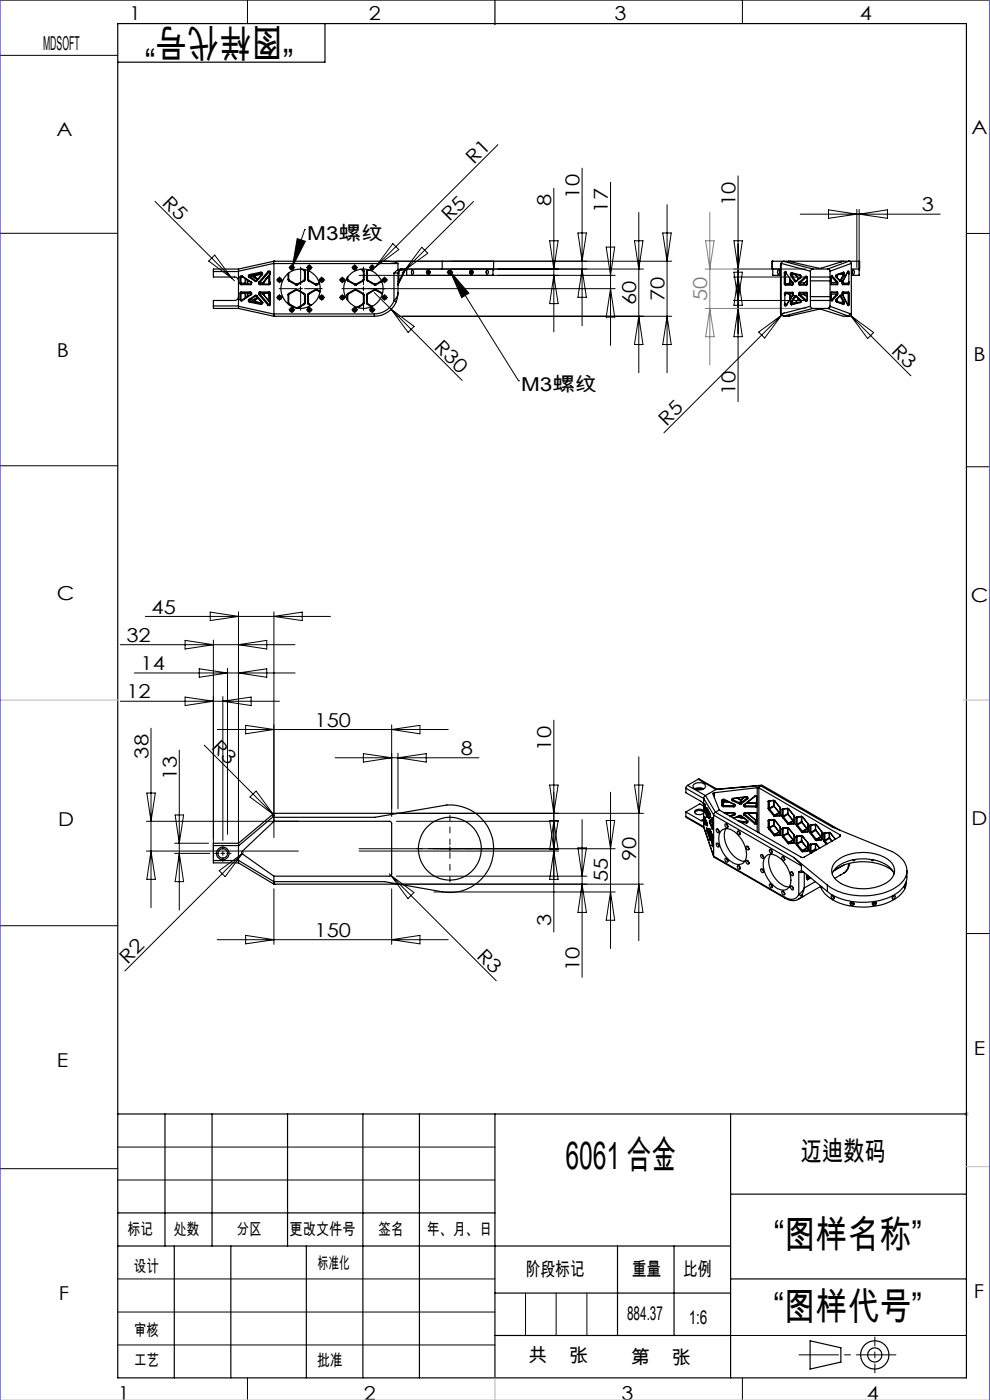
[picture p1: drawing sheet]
<svg xmlns="http://www.w3.org/2000/svg" width="210mm" height="297mm" viewBox="0 0 210 297" stroke-linecap="round" stroke-linejoin="round" font-family="sans-serif">
<defs><g id="words">
<g font-size="8.1">
<text x="62.2" y="6.1" transform="rotate(-180 62.2 6.1)">“图样代号”</text>
<text x="119.9" y="247.9">6061 合金</text>
<text x="164.2" y="264.7">“图样名称”</text>
<text x="164.1" y="279.9">“图样代号”</text>
</g>
<text font-size="5.8" x="169.9" y="246.3">迈迪数码</text>
<g font-size="4.1">
<text x="27.5" y="4.3">1</text>
<text x="78.3" y="4.3">2</text>
<text x="130.3" y="4.3">3</text>
<text x="182.4" y="4.3">4</text>
<text x="9.1" y="10.5">MDSOFT</text>
<text x="12" y="28.8">A</text>
<text x="206.1" y="28.4">A</text>
<text x="100.5" y="35" transform="rotate(-45 100.5 35)">R1</text>
<text x="34.2" y="43.2" transform="rotate(45 34.2 43.2)">R5</text>
<text x="95.3" y="47.1" transform="rotate(-45 95.3 47.1)">R5</text>
<text x="116.9" y="43.8" transform="rotate(-90 116.9 43.8)">8</text>
<text x="122.9" y="42.1" transform="rotate(-90 122.9 42.1)">10</text>
<text x="128.9" y="45.1" transform="rotate(-90 128.9 45.1)">17</text>
<text x="156" y="43.8" transform="rotate(-90 156 43.8)">10</text>
<text x="195.6" y="44.8">3</text>
<text x="65.2" y="50.9">M3螺纹</text>
<text x="134.9" y="64.7" transform="rotate(-90 134.9 64.7)">60</text>
<text x="140.9" y="63.8" transform="rotate(-90 140.9 63.8)">70</text>
<text x="12.1" y="75.8">B</text>
<text x="91.9" y="73.7" transform="rotate(45 91.9 73.7)">R30</text>
<text x="188.9" y="74.6" transform="rotate(45 188.9 74.6)">R3</text>
<text x="206.5" y="76.5">B</text>
<text x="110.5" y="82.9">M3螺纹</text>
<text x="156" y="83.9" transform="rotate(-90 156 83.9)">10</text>
<text x="141.4" y="90.5" transform="rotate(-45 141.4 90.5)">R5</text>
<text x="12" y="127.4">C</text>
<text x="32.1" y="130.2">45</text>
<text x="205.9" y="127.7">C</text>
<text x="26.8" y="136.2">32</text>
<text x="29.8" y="142.2">14</text>
<text x="26.8" y="148.2">12</text>
<text x="66.7" y="154.2">150</text>
<text x="31.5" y="160.9" transform="rotate(-90 31.5 160.9)">38</text>
<text x="44.6" y="158.6" transform="rotate(45 44.6 158.6)">R3</text>
<text x="97.7" y="160.2">8</text>
<text x="116.9" y="159.2" transform="rotate(-90 116.9 159.2)">10</text>
<text x="37.5" y="165.6" transform="rotate(-90 37.5 165.6)">13</text>
<text x="12.3" y="175.3">D</text>
<text x="206.1" y="175.1">D</text>
<text x="134.9" y="182.6" transform="rotate(-90 134.9 182.6)">90</text>
<text x="128.9" y="187.2" transform="rotate(-90 128.9 187.2)">55</text>
<text x="116.9" y="196.4" transform="rotate(-90 116.9 196.4)">3</text>
<text x="66.7" y="198.8">150</text>
<text x="100.9" y="202.9" transform="rotate(45 100.9 202.9)">R3</text>
<text x="27" y="204.6" transform="rotate(-45 27 204.6)">R2</text>
<text x="122.9" y="206" transform="rotate(-90 122.9 206)">10</text>
<text x="12" y="226.5">E</text>
<text x="206.6" y="223.9">E</text>
<text x="12.5" y="275.7">F</text>
<text x="111.5" y="270.7">阶段标记</text>
<text x="134" y="270.7">重量</text>
<text x="144.9" y="270.7">比例</text>
<text x="206.6" y="275.3">F</text>
<text x="133" y="279.9">884.37</text>
<text x="146.1" y="280.8">1:6</text>
<text x="112.1" y="288.9">共</text>
<text x="120.7" y="288.9">张</text>
<text x="133.8" y="289.3">第</text>
<text x="142.5" y="289.3">张</text>
<text x="25.1" y="297">1</text>
<text x="77.2" y="297">2</text>
<text x="131.9" y="297">3</text>
<text x="183.8" y="297">4</text>
</g>
<text font-size="4.1" fill="#808080" x="150" y="63.8" transform="rotate(-90 150 63.8)">50</text>
<g font-size="3.5">
<text x="27.1" y="262">标记</text>
<text x="36.9" y="262">处数</text>
<text x="50.2" y="262">分区</text>
<text x="61.4" y="262">更改文件号</text>
<text x="80.3" y="262">签名</text>
<text x="90.5" y="262">年、月、日</text>
<text x="28.4" y="269.8">设计</text>
<text x="67.4" y="269.2">标准化</text>
<text x="28.5" y="283.4">审核</text>
<text x="28.5" y="289.7">工艺</text>
<text x="67.3" y="289.7">批准</text>
</g>
</g></defs>
<g fill="none" stroke="#000" stroke-width=".21">
<path d="M0 0h210M0 11.7h25M52.5 0v5M157.5 0v5M105.6 30.7l-26 26M117.5 39.9v30.5M123.5 35.7v33.4M129.5 38.7v34.6M156.6 37.3v47.9M0 49.5h25M32.9 42.7l16.8 16.9M45.5 54.1l3.7 4.9-4.9-3.6z"/>
<path d="M58.8 59.4h.9M59.3 59v.8M61.5 56.8h.8M61.9 56.4v.8M63 50.6l1.8 .6-2.8 5.4zM64.6 48.7h.1M64.6 48.7l-2.6 7.9M65.2 56.8h.8M65.6 56.4v.8M67.8 59.4h.9M68.2 59v.8M72.2 59.4h.8"/>
<path d="M72.6 59v.8M74.8 56.8h.8M75.2 56.4v.8M76.2 58.4h54.3M78.5 56.8h.9M79 56.4v.8M81.1 59.4h.9M81.6 59v.8M83.3 51.7l1.3 1.2-4.9 3.7zM84.1 55.4h58.4M85.4 57.1h51.1M85.8 57.3l-.5 .6"/>
<path d="M89.5 52.5l1.2 1.2-4.9 3.6zM95 57.7h.8M95.4 57.3v.9M95.5 57.6l14.5 23.2M95.5 57.6l3.9 4.6-1.5 .9zM100.4 42.8l-14.6 14.5M116.6 51.1h1.8l-.9 6zM117.5 58.4l.9 6h-1.8zM122.6 49.4h1.8l-.9 6zM123.5 57.1l.9 6h-1.8zM128.6 52.4h1.8l-.9 6zM134.6 51.1h1.8l-.9 6z"/>
<path d="M135.5 45.1v34M140.6 49.4h1.8l-.9 6zM141.5 43.4v35.7M155.6 57.1h15.3M155.6 58.8h15.3M155.7 57.7h1.8l-.9 6zM155.7 51.1h1.8l-.9 6zM156.6 58.8l.9 6h-1.8zM169.8 45.4h29.6M175.8 44.5l6 .9-6 .9zM181.8 44.4v12.4M182.2 44.4v12.4"/>
<path d="M182.2 45.4l6-.9v1.8zM205 49.5h5M58.8 63.1h.9M59.3 62.7v.8M61.5 65.7h.8M61.9 65.3v.8M63.3 61.2h.9M63.7 60.9v.8M65.2 65.7h.8M65.6 65.3v.8M67.8 63.1h.9M68.2 62.7v.8"/>
<path d="M72.2 63.1h.8M72.6 62.7v.8M74.8 65.7h.8M75.2 65.3v.8M76.2 61.2h54.3M77.1 60.9v.8M78.5 65.7h.9M79 65.3v.8M79.4 62.1l3.6 3.5M81.1 63.1h.9M81.6 62.7v.8M83 65.6l15 15.1"/>
<path d="M83 65.6l4.8 3.6-1.2 1.3zM84.1 67.1h58.4M129.5 61.2l.9 6.1h-1.8zM135.5 67.1l.9 6h-1.8zM141.5 67.1l.9 6h-1.8zM155.6 63.7h15.3M155.6 65.4h15.3M156.6 65.4l.9 6h-1.8zM160.9 70.4l4.9-3.6-3.6 4.9zM166.4 66.2l-25.6 25.6M180.1 66.6l.3 .4M180.4 67l12.8 12.7"/>
<path d="M180.4 67l4.9 3.6-1.3 1.2zM0 98.8h25M110 80.8h.1M205 99h5M25.5 136.8h37.1M30.8 130.8h39.3M39.3 135.9l6 .9-6 .9zM44.6 129.9l6 .9-6 .9zM45.3 135.8v46.3M50.6 129.8v52.3M50.6 136.8l6-.9v1.8zM58.1 129.8v47.9"/>
<path d="M58.1 130.8l6-.9v1.8zM25.5 148.8h33.8M28.5 142.8h34.1M32 154.5v38M38 159.1v34M39.3 147.9l6 .9-6 .9zM42.3 141.9l6 .9-6 .9zM43.3 158.1l14.6 14.6M46.1 154.8h49M47.3 147.8v30.5M47.3 148.8l6-.9v1.8zM48.3 141.8v35.2"/>
<path d="M50.6 142.8l6-.9v1.8zM52.1 153.9l6 .9-6 .9zM77.1 159.9l6 .9-6 .9zM83.1 153.8v19.4M83.1 154.8l6-.9v1.8zM84.4 159.8v11.8M117.5 152.8v44.9M31 174.2h32.3M31.2 168.2h1.7l-.9 6zM37 178.9h7.2M37.1 172.9h1.8l-.9 6zM53 169.1l1.3-1.3 3.6 4.9z"/>
<path d="M57.9 172.7l.4 .4M71.1 160.8h30.5M84.1 174.2h34.4M84.1 172.5h52.4M84.4 160.8l6-.9v1.8zM95.4 179.6v.9M116.6 174.1h1.8l-.9 6zM116.6 166.5h1.8l-.9 6zM117.5 174.2l.9 6h-1.8zM122.6 179.9h1.8l-.9 6zM123.5 173.9v33.4M128.6 174.1h1.8l-.9 6z"/>
<path d="M129.5 168.1v33.1M134.6 166.5h1.8l-.9 6zM135.5 160.5v39.1M0 196.4h25M31 180.5h32.3M32 180.5l.9 6h-1.7zM37 181h7.5M38 181l.9 6h-1.8zM46.1 199.4h49M46.5 184.7l4.9-3.6-3.6 4.9zM46.8 181h.9M47.3 180.7v.8"/>
<path d="M51.4 181.1l-24.9 24.9M51.6 180.9l-.2 .2M52.1 198.4l6 1-6 .8zM58.1 188.6v11.7M76.2 180.1h54.3M76.2 180.5h42.3M82.6 185.4l22.7 22.7M82.9 185.7l4.9 3.6-1.3 1.3zM83.1 188.6v11.7M83.1 199.4l6-1v1.8zM84.1 185.9h40.4M92 189.2h38.5"/>
<path d="M117.5 180.5l.9 6h-1.8zM123.5 187.6l.9 6h-1.8zM129.5 189.2l.9 6h-1.8zM135.5 187.6l.9 6h-1.8zM136.5 187.6h-52.4M205 198h5M0 247.9h25M25 243.3h80M25 250.3h80M25 278.3h80M25 271.3h80M111.5 274.3v9"/>
<path d="M118 274.3v9M124.5 274.3v9M25 285.3h80M52.5 292.3v4.7M155 283.3h50M157.5 292.3v4.7"/>
</g>
<g fill="none" stroke="#000" stroke-width=".25">
<path d="M25 5h180v287.3h-180zM68.9 5v8.2h-43.9M105 0v5.2M45.3 57.6v1.2h4.4a.84 .84 0 0 1 .9 .8M45.3 57.6h5.3M50.6 57.1v.4M50.6 57.1h-5.3v.5M50.6 57.5v7.5M50.9 58.8h.2M50.9 58.8v1.3M51.1 58.8v1.3M51.1 58.8h.4"/>
<path d="M51.3 58.7l-.2 .1M51.3 58.5h-.3l-.1 .3M51.3 58.5v.2M51.3 58.7l1.9 1.2M51.3 58.5l1.9 1.3M52 59.1v1M52.1 59.2v1M52.5 59.4v.8M52.6 59.5v.8M52.8 58.8l1.4 .9M52.9 58.2a.32 .32 0 0 0-.2 .3 .32 .32 0 0 0 .1 .3M52.9 58.2l.1 .2"/>
<path d="M53 58.7l-.2 .1M53 58.7l1.3 .8M53 58.7h.8M53 58.4v.3M53 58.4h.8M53.2 59.9v.4M53.2 59.8a.33 .33 0 0 1 .2 .3 .33 .33 0 0 1-.3 .3M53.2 59.9h.1M53.2 59.8v.1M53.8 58.4v.3M53.8 58.4h.1M53.8 58.7h.1"/>
<path d="M53.8 58.7l.8 .6M54.1 58.5v.3M54.1 58.8v.1M54.1 58.8l.6 .4M54.1 58.9l.1 .1M54.2 58.3l-.2 .2 .1 .4M54.2 58.3l-.1 .2M54.3 59.5l-.1 .2M54.3 59.5h.1M54.4 58.3h-.2M54.4 59.5h-.1M54.4 59.5l.1 .1"/>
<path d="M54.5 59.6l-.3 .1M54.9 59.8a.32 .32 0 0 0-.1 .4 .32 .32 0 0 0 .3 .2M54.9 59.8l.2 .2M55.1 60l.1 .3M55.1 60h.7M55.4 57.7a.33 .33 0 0 1 .3 .2 .33 .33 0 0 1-.1 .4M55.4 57.7l.1 .2M55.4 57.7l-2.5 .5M55.5 57.9h.1M55.5 57.9l-2.5 .5M55.5 57.9l.1 .3M55.6 58.2l-1.5 .3"/>
<path d="M55.6 58.2v.1M55.6 58.2l-1.2 1.3M55.6 58l-1.8 .4M55.6 58.3l-1.1 1.3M55.8 59.9l.1 .4M55.8 60l.1 .3M55.8 59.9v.1M55.9 59.9l-.1 .4M55.9 59.9v.1M56.4 59.2l-.5 .7M56.9 57.6a.32 .32 0 0 1 .4 0 .32 .32 0 0 1-.1 .5M56.9 57.6l.2 .1"/>
<path d="M56.9 57.6l-2 2.2M57.1 57.7h.2l-.1 .4M57.1 58.5v1.7M57.1 57.7l-2 2.3M57.1 57.7h.2M57.1 58.4v1.8M57.2 59.8v.5M57.2 59.8a.33 .33 0 0 1 .2 .3 .33 .33 0 0 1-.3 .3M57.2 58.2l-1.4 1.7M57.2 58.2l-1.3 1.8M57.2 58.1v1.7M57.2 58.2l-1.4 1.8"/>
<path d="M58.1 55.9h.1M58.1 55.4v.5M58.1 55.4h.1M58.1 55.4h35.7M58.1 55.9v10.7M58.1 55.9h26.3M58.1 55.9l-7.5 1.6M58.1 55.4l-7.5 1.7M61.1 59.3l.1 .3M61.1 59.3h.1M61.1 58.1v1.2M61.2 59.3l.1 .1"/>
<path d="M61.2 59.6l1.6 .8M61.2 57.9v1.4M61.3 59.4l-.1 .2M61.3 59.4l1.5 .9M62.1 56.8l-.3 .2M64 57.1l.5 .3M64.3 57.1l.3 .2M64.5 59.4l.1 .2M64.5 57.4l.1 .2M64.5 59.4l-1.5 .9M64.6 57.3l.2 .3M64.6 59.3l-.1 .1"/>
<path d="M64.6 59.3h.2M64.6 57.6h.2M64.6 57.3l-.1 .1M64.6 59.6l-1.5 .8M64.6 57.6v1.7M64.8 59.3l-.2 .3M64.8 57.6v1.7M65.3 59.3l.1 .3M65.3 57.6h.1M65.3 59.3h.1M65.3 57.6v1.7M65.3 57.4v.2"/>
<path d="M65.4 59.3l.1 .1M65.4 59.6l1.5 .8M65.4 57.6v1.7M65.5 57.5l-.1 .1M65.5 59.4l-.1 .2M65.5 59.4l1.5 .9M67.7 60l-.5 .3M72.8 59.4l-.2 .2M73.6 59.3l.2 .3M73.6 59.3h.2M73.6 59v.3M73.8 59.3v.1"/>
<path d="M73.8 59.6l1.4 .8M73.8 58.8v.5M73.8 59.4v.2M73.8 59.4l1.6 .9M75.3 56.6l-.3 .1M76.5 57.1l.5 .3M76.8 57.1l.3 .2M77 57.4l.1 .2M77 59.4l.1 .2M77 59.4l-1.5 .9M77.1 57.3l.2 .3M77.1 57.3l-.1 .1"/>
<path d="M77.1 57.6h.2M77.1 59.3h.2M77.1 59.3l-.1 .1M77.1 59.6l-1.5 .8M77.1 57.6v1.7M77.3 59.3l-.2 .3M77.3 57.6v1.7M77.8 59.3l.1 .3M77.8 57.6h.1M77.8 59.3h.1M77.8 57.6v1.7M77.9 57.3l-.1 .3"/>
<path d="M77.9 57.3l.1 .1M77.9 59.3l.1 .1M77.9 59.6l1.5 .8M77.9 57.6v1.7M78 59.4l-.1 .2M78 57.4l-.1 .2M78 59.4l1.5 .9M78 57.2l-.1 .1M78.3 57.3l-.3 .1M79.1 56.6l-.4 .2M79.2 56.8l-.4 .1M80.9 59.6l-1.2 .7"/>
<path d="M81 59.8l-1.2 .6M81.4 59.3v.2M81.4 59.3h.1M81.6 55.4l2 .2 .8 .3M83.6 57.9h.8M83.6 57.9v5.9M84.4 57.3l-.8 .6M84.4 59.7h.2M84.4 57.9h.2M84.4 55.9v1.4M84.4 57.9v4.2M84.6 59.7l-.1 .7"/>
<path d="M84.6 57.9v1.8M85.3 57.3v-.1a.64 .64 0 0 0-.9 .7M85.3 57.3a.66 .66 0 0 0-.7 .6M85.3 57.3h.5M85.8 57.1v.2M85.8 57.3l-1.2 2.4M86 57.2l-.2 .1M86 57.2l-1.5 3.2M86.2 57.1l-.2 .1M86.3 57.1v1.3h18.3v-1.3M87.3 57.4l.1-.1a.44 .44 0 0 1 .3 .5 .44 .44 0 0 1-.3 .4zM87.7 57.6v.3"/>
<path d="M91 57.3a.47 .47 0 0 0-.3 .4 .47 .47 0 0 0 .2 .5M91.2 57.6a.19 .19 0 0 0-.3 .2 .19 .19 0 0 0 .3 .1M93.8 55.4h10.9v1.7h-10.9M93.8 57.1h-8.8l-.6 .2M93.8 55.4v1.7M99.7 57.6a.2 .2 0 0 1 .2 .2 .2 .2 0 0 1-.3 .1M99.9 57.3a.46 .46 0 0 1 .3 .4 .46 .46 0 0 1-.3 .5M103.2 57.6v.3M103.3 57.3a.45 .45 0 0 1 .3 .5 .45 .45 0 0 1-.3 .4l-.2-.6zM163.8 57.1h1.7l.1 .2M163.8 57.1h.1M163.8 55.4h.1"/>
<path d="M163.8 55.4h2.4M163.8 55.4v1.7M163.9 57.1v1.3h1.7M165.1 57.3a.44 .44 0 0 1 .3 .5 .44 .44 0 0 1-.4 .4l-.1-.6zM165.3 57.6v.3M165.7 55.9h.1M165.7 55.9v10.7M165.7 55.9l6.2 1.6M166.2 55.5l-.5 .4M166.2 55.5l6.3 1.6M166.4 57.9l.3-.3 .1 .4M166.4 57.9h.2"/>
<path d="M166.4 57.9v2.3M166.6 57.9l.1-.2 .1 .2M166.6 57.9h.2M166.6 57.9v2.3M166.8 57.9v.1M166.8 58l1.2 1.8M167.3 55.4l-1.1 .1M167.3 55.4l6.4 1.5h.4l4.8-1.5M167.3 55.4h.4M167.5 59l-.1 1.2M167.7 58.4l.9 1.3M167.7 55.4h10.7"/>
<path d="M167.7 55.4v.1M167.7 59.4v.9M167.9 57.9l-.3 .2 .1 .3M167.9 57.9l.1 .1M167.9 57.9l1.8 .4M167.9 58.3l-.2 .1M167.9 58.3l.9 1.3M167.9 58.3h.8M168 58h.1M168 58l-.1 .3M168 58l1.8 .5M168 59.8l.2 .3v.2"/>
<path d="M168 59.8a.35 .35 0 0 1 .3 .4 .35 .35 0 0 1-.2 .3M168.6 59.7l.2 .1M168.7 58.2v.1M168.7 58.3h.1M168.7 58.3l.7 .9-.6-.9M168.8 58.2v.1M168.8 59.6l-.2 .1M168.8 59.6v.1M168.8 59.6h.1M168.8 58.3h.1M168.8 59.7h.1M168.8 59.7v.1"/>
<path d="M169.5 59.9a.39 .39 0 0 0 .1 .6M169.5 59.9l.2 .1M169.7 58.3l.2 .2-.1 .4M169.7 58.3l.1 .2M169.8 58.9l-1 .9M169.8 58.5v.3M169.8 58.8v.1M169.8 58.8l-1 .9M170.9 58.6h.3l.1 .3M170.9 58.6l.2 .2M170.9 58.6l-1.4 1.3M171.1 58.8h.1"/>
<path d="M171.1 58.8l-1.4 1.2M171.2 58.7v.2M171.2 58.7l-.1 .1M171.2 58.9h.1M171.2 58.9v1.3M171.2 59.6l-.5 .4M171.2 59.5l-.6 .5M171.3 58.9v1.3M171.9 58.8v.8M171.9 58.8h4.2M171.9 59.6v3.3M171.9 59.6h4.2"/>
<path d="M175.6 57.1h-3.2a.49 .49 0 0 0-.5 .5v1.2M175.6 57.1a.49 .49 0 0 1 .5 .5M175.7 57.1l.4 .4M176.1 58.8v.8M176.1 57.5v1.3M176.1 59.6v3.3M176.2 58.8h.1M176.2 58.8v1.3M176.3 59.9h1.2M176.3 58.6v.2M176.3 58.7l1.2 1.2M176.5 58.5h-.1l-.2 .3"/>
<path d="M176.5 58.5l-.2 .2M176.5 58.5l1.2 1.3M177.4 58.4v.3M177.4 58.7v.1M177.4 58.7l.8 .8M177.4 58.8l.8 .9M177.5 58.2l-.2 .2 .1 .4M177.5 59.9l-.1 .4M177.5 58.2l-.1 .2M177.7 59.8l.1 .3-.2 .3M177.7 59.8l-.2 .1M177.7 58.3l-.3 .5"/>
<path d="M177.8 58.3l-.4 .5M177.9 58.2h1M178.1 59.5h.1M178.2 59.5h.1M178.2 59.5v.2M178.2 59.5l.2 .1M178.4 59.6l-.2 .1M178.4 55.4h.5M178.4 55.4v.2M178.7 59.9v.4M178.7 59.8l-.1 .4 .2 .2M178.7 59.8v.1"/>
<path d="M178.8 59.7l.2 .4M178.8 57.9l.1 .3M178.9 59.9v.4l.1-.2M178.9 58.2l.2 .1M178.9 55.4h3.3M178.9 58.2l-.7 1.3M178.9 57.7l.2 .2v.4M178.9 57.7v.2l-1.5 .5M178.9 57.7l-1.4 .5M179.1 58.3l-.7 1.3M179.8 57.8h.1M179.8 57.6l.1-.1a.36 .36 0 0 1 .2 .6"/>
<path d="M179.8 57.6h.1M179.8 57.6l.1 .2M179.8 57.6l-1.1 2.3M179.8 57.6l-1.1 2.2M179.9 57.8l.2 .3M180.1 59.8v.5l-.1 .1M180.1 59.8l-.2 .3M180.1 58.1v1.7M180.6 55.9l-.2-.3-.3-.2-4.5 1.7M180.6 55.9h.1M180.6 55.9l-4.5 1.6M180.6 55.9v10.7"/>
<path d="M180.8 57.6v.3M180.9 57.4v-.1a.49 .49 0 0 1 .3 .5 .49 .49 0 0 1-.2 .4l-.2-.2zM182.2 57.1h-1.5l-.1 .2M182.2 55.4h.2v1.7h-.2M182.2 55.4v1.7M182.2 57.1v1.3h-1.6M45.3 64.9v.5h5.3M45.3 64.9h5.3M50.6 65v.4M50.6 62.9a.84 .84 0 0 1-.9 .8h-4.4v1.2M50.6 65l7.5 1.6M50.6 65.4l7.5 1.7"/>
<path d="M50.9 60.1l.1 .2 .2 .1M50.9 63.5l.1 .3h.3M50.9 63.5h.2M50.9 62.3h.2M50.9 60.1h.2M50.9 62.3v1.2M51.1 63.5l.2 .2M51.1 60.1l.2 .2M51.1 62.3h.9M51.1 60.1h.9M51.1 62.3v1.2M51.1 63.5h.4"/>
<path d="M51.2 61.9l-.2 .1-.1 .3M51.2 61.9l.1 .2M51.2 60.4h1.9M51.2 61.9h1.9M51.3 60.3l-.1 .1M51.3 62.1l-.2 .2M51.3 62.1h1.9M51.3 60.3h1.9M51.3 63.7v.1M52 60.1l.1 .1M52 62.3v.9M52.1 62.2l-.1 .1"/>
<path d="M52.1 60.2l.1 .1M52.1 62.2v.9M52.2 62.1l-.1 .1M52.5 60.2v.1M52.5 62.3h.1M52.5 60.2h.1M52.5 62.3v.6M52.6 62.1l-.1 .2M52.6 62.3v.6M52.6 62.2v.1M52.6 62.2h.7M52.7 62.1l-.1 .1"/>
<path d="M52.8 63.5a.32 .32 0 0 0-.1 .3 .32 .32 0 0 0 .2 .3M52.8 63.5l.2 .1M52.9 64.1l2.5 .5M53 63.6v.4M53 63.6h.8M53 64l-.1 .1M53 64l2.5 .4M53 64h.8M53.1 61.9a.33 .33 0 0 1 .3 .3 .33 .33 0 0 1-.2 .3M53.1 61.9l.1 .2M53.2 62.1v.3M53.2 60.3l-.1 .1"/>
<path d="M53.2 62.4h.1M53.2 62.4v.1M53.2 62.4l-1.9 1.3M53.2 62.5l-1.9 1.3M53.8 63.6v.4M53.8 63.6h.1M53.8 64l1.8 .3-.1-.1M53.8 64h.1M54.1 63.7v.3M54.1 63.6l-.1 .4M54.1 63.6v.1M54.1 63.7l.7-.5 .7 1"/>
<path d="M54.2 62.6l.3 .1M54.2 62.6l.1 .2M54.2 62.6l-1.4 .9M54.3 62.8h.1M54.3 62.8l-1.3 .8M54.4 62.8l1.2 1.3M54.5 62.7l-.1 .1M54.5 62.7l1.1 1.3M54.6 63.1l-.8 .5M54.7 63.1l-.6 .5M54.9 62.5l2 2.3M55 63.5l.6 .7"/>
<path d="M55.1 62.4l-.2 .1M55.1 62.4l2 2.2M55.1 62.4h.7M55.1 61.9a.32 .32 0 0 0-.3 .3 .32 .32 0 0 0 .1 .3M55.1 61.9l.1 .2M55.1 60.4h2M55.1 61.9h2M55.2 60.3l-.1 .1M55.2 62.1l-.1 .3M55.2 62.1h2M55.2 60.3h2M55.5 64.4l-.1 .2"/>
<path d="M55.5 64.4h.1M55.5 64.2h.1M55.6 64.1l-.1 .3M55.6 64a.33 .33 0 0 1 .1 .4 .33 .33 0 0 1-.3 .2M55.6 64v.1M55.6 64.2h.1M55.6 64.2v.1M55.8 62.4h.1M55.8 62.4l1.5 1.8M55.9 62.1l-.1 .3M55.9 60v.3M55.9 62.5h.1"/>
<path d="M55.9 62.5l.2 .3M56 62.2l-.1 .3M56 62.2h1.3M56.1 62.1l-.1 .1M57.1 61.9l.2 .1 .1 .3M57.1 61.9l.1 .2M57.1 64.6l-.2 .2M57.1 64.6h.2M57.1 60.2h.2M57.1 62.3l-.1-.1v.2M57.1 62.3l-.1 1.5M57.1 62.3h.2"/>
<path d="M57.2 62.1l.1 .2M57.2 60.3l-.1 .1M57.3 64.5l-.1 .2-.1-.1M57.3 62.3h.1M57.3 64.5h.1M57.3 62.3v2.2M57.4 64.5a.29 .29 0 0 1-.2 .3 .29 .29 0 0 1-.3 0M57.4 62.3v2.2M58.1 66.6v.5M58.1 67.1h.1M58.1 66.6h21.3M58.1 67.1h21.3"/>
<path d="M61.1 64.3l.1 .3M61.1 62.5h.1M61.1 64.3h.1M61.1 62.5v1.8M61.2 62.3l.1 .1M61.2 62.3l-.1 .2M61.2 64.3l.1 .1M61.2 62.5v1.8M61.2 64.6l1 .5M61.3 62.4l-.1 .1M61.3 64.4l-.1 .2M61.3 64.4l1.5 .9"/>
<path d="M62.8 61.4v.2M62.8 61.4h.3M62.8 60.4h.3M62.8 61.4l-1.6 .9M62.8 65.3h.2M62.8 61.6h.2M62.8 60.3h.2M62.8 60.3v.1M62.8 65.3h.1M62.8 61.6l-1.5 .8M63 60.3l.1 .1M63 65.3v.1"/>
<path d="M63 61.6l1.5 .8M63.1 61.4l-.1 .2M63.1 61.4l1.5 .9M64.5 64.4l.1 .2M64.5 62.4l.1 .1M64.5 64.4l-1.5 .9M64.6 62.3l.2 .2M64.6 64.3h.2M64.6 62.5h.2M64.6 64.3l-.1 .1M64.6 62.3l-.1 .1M64.6 62.5v1.8"/>
<path d="M64.6 64.6l-1.4 .8M64.8 64.3l-.2 .3M64.8 62.5v1.8M65.3 64.3l.1 .3M65.3 64.3h.1M65.3 62.5h.1M65.3 62.5v1.8M65.4 62.3l-.1 .2M65.4 62.3l.1 .1M65.4 64.3l.1 .1M65.4 62.5v1.8M65.4 64.6l.5 .2"/>
<path d="M65.5 64.4l-.1 .2M65.5 62.4l-.1 .1M65.5 64.4l.5 .3M66.9 61.4h.3M66.9 60.4h.3M66.9 61.4l.1 .2M66.9 61.4l-1.5 .9M67 61.6h.2M67 60.3l-.1 .1M67 60.3h.2M67 61.6l-1.5 .8M67.2 60.3v.1"/>
<path d="M67.2 61.6l.7 .3M67.2 61.4v.2M67.2 61.4l.7 .4M67.8 60.1l-.6 .3M73.6 62.5h.2M73.6 62.5v1M73.8 62.3l-.2 .2M73.8 62.3v.1M73.8 62.5v1.2M73.8 62.4v.1M75.2 61.4h.4M75.2 60.4h.4"/>
<path d="M75.2 61.4l.2 .2M75.2 61.4l-1.4 .9M75.4 60.3l-.2 .1M75.4 61.6h.1M75.4 60.3h.1M75.4 61.6l-1.6 .8M75.5 60.3l.1 .1M75.5 61.6l1.5 .8M75.6 61.4l-.1 .2M75.6 61.4l1.5 .9M77 64.4l.1 .2M77 62.4l.1 .1"/>
<path d="M77 64.4l-1.3 .8M77.1 62.3l.2 .2M77.1 62.3l-.1 .1M77.1 64.3h.2M77.1 62.5h.2M77.1 64.3l-.1 .1M77.1 62.5v1.8M77.1 64.6l-1.2 .7M77.3 64.3l-.2 .3M77.3 62.5v1.8M77.8 62.5h.1M77.8 64.3l.1 .3"/>
<path d="M77.8 64.3h.1M77.8 62.5v1.8M77.9 62.3l-.1 .2M77.9 62.3l.1 .1M77.9 64.3l.1 .1M77.9 62.5v1.8M77.9 64.6l.9 .5M78 62.4l-.1 .1M78 64.4l-.1 .2M78 64.4l1 .6M79.4 66.6v.5M79.4 61.4h.4"/>
<path d="M79.4 60.4h.4M79.4 61.4l.1 .2M79.4 61.4l-1.5 .9M79.5 61.6h.2M79.5 60.3l-.1 .1M79.5 60.3h.2M79.5 61.6l-1.5 .8M79.7 60.3l.1 .1M79.7 61.6l1.4 .8M79.8 61.4l-.1 .2M79.8 61.4l1.3 .8M81.4 63v.2"/>
<path d="M83.6 63.8a4.5 4.5 0 0 1-4.2 2.8M83.6 63.8l.5 .2M84.1 64a5.1 5.1 0 0 1-4.7 3.1M84.4 62.1v.1a2.4 2.4 0 0 1-.8 1.6M84.4 62.1l-.3 1.9M84.5 60.4l-.1 .1M165.7 66.6l.5 .5M165.7 66.6h.1M166.4 60.2l.2 .3M166.4 60.2h.2M166.5 64.3a.3 .3 0 0 0-.1 .4 .3 .3 0 0 0 .4 .1M166.5 64.3l.1 .3"/>
<path d="M166.5 62.6v1.7M166.6 62l-.2 .2 .1 .4M166.6 62l.1 .2M166.6 60.2l.1 .1M166.6 62.3l-.1 .3M166.6 64.6l.1 .2M166.6 64.6h.2M166.6 62.3h.8M166.6 60.2h.8M166.6 62h1.5M166.6 60.5h1.5M166.7 64.8h.1"/>
<path d="M166.7 60.3l-.1 .2M166.7 62.2l-.1 .1M166.7 62.2h1.5M166.7 60.3h1.5M167.4 62.3l.1-.1-.1 .3M167.4 62.3l.1 1.3M167.4 60l.1 .3-.1-.1M167.7 64.1l-.1 .3 .3 .3M167.7 64.1l.2 .1M167.7 62.2v1M167.9 64.2l.1 .3M167.9 64.2h.8"/>
<path d="M168 64.5h.1M168 64.5l-.1 .2M168.1 62l.2 .2-.1 .4M168.1 62l.1 .2M168.2 62.2v.3M168.2 60.3l-.1 .2M168.2 62.5v.1M168.2 62.5l-1.5 2.3M168.2 62.6l-1.4 2.2M168.6 62.8l.2 .1M168.6 62.8l-.9 1.3M168.7 64.2v.1"/>
<path d="M168.8 62.9h.1M168.8 62.9l-.9 1.3M168.8 64.2v.1M168.8 62.8h-.2M168.8 62.8v.1M168.8 64.2h-.1M168.8 62.8l1 .8M168.8 62.9l1 .8M169.4 63.3l-.7 .9M169.4 63.4l-.6 .8M169.5 62.6l1.4 1.3M169.6 62a.39 .39 0 0 0-.1 .6"/>
<path d="M169.6 62l.1 .2M169.6 62h1.4M169.6 60.5h1.4M169.7 62.5l-.2 .1M169.7 60v.3M169.7 62.5l1.4 1.2M169.7 62.5h.9M169.7 60h.9M169.7 60.3l-.1 .2M169.7 62.2v.3M169.7 62.2h1.5M169.7 64.2l-1.8 .5"/>
<path d="M169.7 60.3h1.5M169.8 63.6l.1 .4-.2 .2M169.8 63.6v.1M169.8 63.7v.3M169.8 64h.1M169.8 64l-.1 .2M169.8 64l-1.8 .5M170.6 62.2l.1 .3zM170.6 60l.1 .3zM170.6 62.5h.1M170.6 60h.1M170.7 62.5l.5 .4"/>
<path d="M171 62l.3 .3M171 62l.2 .2M171.1 63.7l-.2 .2M171.1 63.7h.1M171.2 62.2v.1M171.2 60.3l-.2 .2M171.2 60.2v.1M171.2 63.6l-.1 .1M171.2 62.3h.1M171.2 63.6h.1M171.2 60.2h.1M171.2 62.3v1.3"/>
<path d="M171.3 60.2l-.3 .3M171.3 63.6l-.1 .3h-.3M171.3 62.3v1.3M171.9 63.7v1.3l.2 .3 3.5 .1M171.9 62.9h4.2v.8M171.9 62.9v.8M171.9 63.7h4.2M171.9 65l-6.2 1.6M172.5 65.4l-6.3 1.7M175.6 65.4l4.5 1.7M176.1 64.9l-.1 .3-.4 .2M176.1 65l-.4 .4"/>
<path d="M176.1 63.7v1.3M176.1 65l4.5 1.6M176.2 60.1l.2 .3M176.2 63.5l.2 .3h.1M176.2 62.3h.1M176.2 60.1h.1M176.2 63.5h.1M176.2 62.3v1.2M176.3 60.1v.2M176.3 63.5v.2M176.3 62.4h1.2M176.3 62.1v.2"/>
<path d="M176.3 63.7l.2 .1M176.3 60.3l.1 .1M176.3 62.1h1.1M176.3 60.3h1.1M176.4 61.9l-.2 .4M176.4 61.9l-.1 .2M176.4 60.4h1.2M176.4 61.9h1.2M177.4 64l.1 .1M177.4 64l1.5 .4v.2M177.4 63.6v.4M177.4 63.5l-.1 .4 .2 .2"/>
<path d="M177.4 63.5v.1M177.4 63.6l.3 .5M177.4 60.3l.2 .1M177.4 62.1l.1 .3M177.4 63.5l.4 .6M177.5 62.4l.2 .1M177.5 64.1l1.4 .5M177.5 62.4l-1.2 1.3M177.6 61.9l.2 .3-.1 .3M177.6 61.9l-.2 .2M177.7 62.5l-1.2 1.3M177.9 64.1h1"/>
<path d="M178.1 62.8h.1M178.2 62.8h.1M178.2 62.8l-.8 .8M178.2 62.6l.2 .1M178.2 62.6v.2M178.2 62.6l-.8 .9M178.2 62.8l.7 1.3M178.4 62.7l-.2 .1M178.4 62.7l.7 1.3M178.7 62.1v.3M178.7 62.4v.1M178.7 60.3l.1 .1"/>
<path d="M178.7 62.1h1.1M178.7 60.3h1.1M178.7 62.4l1.1 2.3M178.7 62.5l1.1 2.3M178.8 61.9l-.2 .2 .1 .4M178.8 61.9l-.1 .2M178.8 60.4h1.2M178.8 61.9h1.2M178.9 64.1l-.1 .3M179 62.3l-.1-.2v.3M179 62.3l-.2 .4M179 62.3h.9"/>
<path d="M179 60.1h.9M179.1 64v.5l-.2 .1M179.1 64l-.2 .1M179.8 64.5h.1M179.8 64.7h.1M179.8 60.3l.2 .1M179.8 62.1l.1 .2M179.8 64.7v.1M179.9 64.5h.3M179.9 60.1l-.1 .2M179.9 62.3h.3M179.9 64.5l-.1 .2"/>
<path d="M179.9 62.3v2.2M180 61.9l.2 .4M180 61.9l-.2 .2M180.2 64.5a.2 .2 0 0 1-.1 .3 .2 .2 0 0 1-.3 0M180.2 62.3v2.2M180.6 66.6l-.4 .5h-1.3l-4.8-1.5h-.4l-6.4 1.5h-1.1M45.3 179.4v3.2M45.3 179.4h5.3M50.6 179.5v3.6M50.6 178.9v.5M50.6 179.4v.1M50.6 178.9h-5.3v.5"/>
<path d="M58 172.6v.6M58 172.6v.1M58 172.7l-7.4 6.2M58 173.2l.1 .2M58 173.2l-7.4 6.3M58.1 174.3l-6.8 6.4 .1 .4 6.7 4.8M58.1 174.3l24.6-.1 .4 .4v10.9l-.3 .3-24.7 .1M58.1 173.4h21.4l15.3-2.6a9.3 9.3 0 0 1 9.9 9.7 9.3 9.3 0 0 1-10.9 8.7l-12.2-2.2h-23.5M58.1 173.4v.9M84.4 172.5l-26.4 .1M145.5 167.2v1l3.3 1.9 .5 .8v.1l-.9-.5-2.9 1.8M145.5 173.2l.1 .2 3.7 2.2"/>
<path d="M145.5 167.2l3.8 2.2M145.5 172.3v.9M145.5 172.3l3.2 1.8M145.5 173.2l3.8 2.2M145.8 166.6l-.3 .6M145.8 166.6l3.8 2.2M147.2 166.4a1.63 1.63 0 0 1 2.4 .4 1.32 1.32 0 0 1-1.8 .7 .67 .67 0 0 1-.7-.3 .67 .67 0 0 1 .1-.8zM147.4 167.4a2.09 2.09 0 0 1 1.9 0M147.6 167.5l.5-.2 .9 .2M148.1 165.3h.2l3.8 2.1M148.1 165.3l3.8 2.2M148.1 165.3l-2.3 1.3"/>
<path d="M148.7 174.1l.6-.4a.35 .35 0 0 1-.2 .4 .35 .35 0 0 1-.4 0zM149.3 175.4v.1M149.3 175.4l2.1 6.3M149.3 169.4l2.1 3.5M149.3 169.4v6M149.3 172.1a1.24 1.24 0 0 0-2 .1 1.19 1.19 0 0 0 2 .2M149.3 172.3a1.35 1.35 0 0 0-1.9 .1M149.4 170.6v-.1l.1 .1M149.4 171.6v.5M149.4 174.4l.1 .5M149.4 171.6l.2 .1M149.4 174.4l.2 .1"/>
<path d="M149.4 170.6l.1 .1M149.4 173.4l.1 .1M149.4 170.6v1M149.4 173.4v1M149.4 170.5l.1 .1M149.4 173.4h.1M149.4 173.3v.1M149.4 173.4l.6 1.2M149.4 172.1l.6 1.2M149.4 173.3l.6 1.3M149.5 170.6h.1M149.5 170.6l.5 2.3"/>
<path d="M149.5 174.9l.5 .3M149.6 171.7v.2M149.6 174.5v.3M149.6 171v.7M149.6 173.6v.9M149.6 168.8l-.3 .6M149.6 171.9l-.2 .2M149.6 174.8l-.1 .1M149.6 168.8h.1M149.6 171.9l.4 1M149.6 171.9h.2M149.6 174.8l.5 .1"/>
<path d="M149.6 168.8l2.2 3.5M149.7 171.7h-.1M149.9 175.7v.5M149.9 175.7l.4 .3M149.9 171.9l.4 1.5M149.9 175.7l.4 .2M149.9 171.4v.5M149.9 171.4l.1 .1M149.9 171.4l.7 1.2M149.9 176.2l.7 2M149.9 174.4l-.3 .1M150 171.5h.1"/>
<path d="M150 174.6v.6M150 174.6h.1M150 171.5l.6 1.2M150 174.6l.1 .5M150 174.7l-.4 .1M150 172.9l.1 .4M150 172.9v.4M150 172.9h.1M150 175.1v.1M150.1 171.8l-.2 .1M150.1 171.7v.1M150.1 173.2l-.1 .1"/>
<path d="M150.1 175.8v.3M150.1 171.8l.4 1.5M150.1 171.8h.1M150.1 176.1l-.2 .1M150.1 176.1l.5 1.6M150.3 175.9l.1 .2M150.3 173.4l.1 .2M150.4 176.1l.3 1.8M150.4 176.1h-.3M150.4 176.1h.1M150.5 173.3l-.2 .1M150.5 173.3v.1"/>
<path d="M150.5 173.3h.1M150.5 174.1l.1 .6M150.5 174.1l.2 .1M150.5 176.2l.6 3.1M150.6 175.9l.6 1.7M150.6 175.9h.1M150.6 175.9l-.1 .3M150.6 174.7l.5 1.2M150.6 175.9l.5 1.3M150.6 172.7l.1 .5M150.6 172.6l.1 .6M150.6 172.6v.1"/>
<path d="M150.7 176.2h-.2M150.7 177.9v.3M150.7 174.5l.5 1-.1 .4M150.7 177.9l-.1 .3M150.7 174.5l-.1 .2M150.7 174.2v.3M150.7 173.2h.1M150.7 173.2l-.3 .4M150.7 177.9h.1M150.7 178.1l-.1 .1M150.7 176.2l.5 2.8M151.1 173.5l.1 .6"/>
<path d="M151.1 179.3v.3l.1-.1M151.1 173.5v.1M151.1 173.5l-.6 .6M151.1 177.2l.1 .4M151.1 177.2h.1M151.1 173.6l.1 .5M151.2 174.1v1.8M151.2 174.1l-.5 .1M151.2 173.7l-.5 .5M151.2 174.4l-.5 .1M151.2 179.5h.1M151.2 175.8l-.1 .1"/>
<path d="M151.2 177.6h.1M151.2 179.3h-.1M151.2 177.6v1.9M151.4 172.9h.1M151.4 172.9v8.9l15.2 8.8M151.4 172.9l18.6 10.8M151.6 168.2l-.4 .2 1.4 3.4M151.6 168.2v1M151.8 172.3h.1M151.8 172.3l-.4 .6M151.8 172.3l16.5 9.6M151.8 167.5h.1"/>
<path d="M151.8 167.5l-2.2 1.3M152 178.9a.45 .45 0 0 1 .5 .3 .45 .45 0 0 1-.2 .5 .63 .63 0 0 1-.3-.8zM152 175.8a.47 .47 0 0 1 .5 .3 .47 .47 0 0 1-.2 .6 .56 .56 0 0 1-.3-.9zM152.3 175.9l.2 .5M152.3 178.9l.2 .5M152.6 171.8l17.4 10.1h.5l7.7-4.4M152.6 171.8l-.8 .5M152.9 176.3a2 2 0 0 1 2.9 .1 5.9 5.9 0 0 1 2.3 6.1 1.86 1.86 0 0 1-2.9 .3 6 6 0 0 1-2.6-6zM153.1 170.8l.3 .3M153.1 169.8v1M153.2 169.7l-.1 .1M153.2 170.7l-.1 .1"/>
<path d="M153.2 170.7l.2 .2M153.2 169.7h.1M153.2 169.7v1M153.4 169.9l.2 .2M153.4 169.9l.1 .2M153.4 169.9h.1M153.4 169.6v.3M153.4 169.9l-.2 .8M153.4 170.9v.2M153.4 171.1l2.3 .1M153.4 170.9h2.3M153.5 172.4h2.2"/>
<path d="M153.5 169.6l-.3 .1M153.5 169.6l2.3 1.1M153.5 170.1l-.1 .8M153.5 170.1h1.1M153.5 170.1h.1M153.6 170.1h.9M153.6 169.6h-.3l-.2 .2M153.6 169.6h-.1M153.6 172.4l2.1 .1M153.6 169.6l2.2 1M153.8 174.8a.48 .48 0 0 1 .5 .2 .48 .48 0 0 1 0 .6 .56 .56 0 0 1-.5-.8zM154 175.8a5.3 5.3 0 0 0 1.5 5.6 3.7 3.7 0 0 0 2.5 1.3"/>
<path d="M154.1 174.8l.3 .5M154.6 172.4l-.5 .3 .6-.3M155.4 169.9l1.5 .7M155.4 169.6v.3M155.4 169.6l1.6 .8M155.5 169.4l-.1 .2M155.5 169.4l-.3 .1 .2 .4M155.5 169.4h.1M155.7 172.5h.1v.2M155.7 172.4l.3 .2-.2 .3M155.7 170.9v.3M155.7 172.4v.1"/>
<path d="M155.7 170.7v.2M155.8 170.7v.1l-.1 .1M155.8 170.7h.1M155.8 172.7v.2M155.8 172.7l-1 .4M155.8 172.5v.2M155.8 170.6l.2 .3-.3 .3M155.8 170.6v.1M155.8 172.9l-.8 .3M156.3 173.4l1.5 .2M156.4 173.3l1.4 .3M156.4 169.3l.7 .4"/>
<path d="M156.4 169.3l.7 .3M156.5 176.3a.43 .43 0 0 1 .5 .3 .43 .43 0 0 1-.2 .5 .57 .57 0 0 1-.3-.8zM156.5 174.1l1.8 .3M156.7 176.4l.3 .4M156.9 173l.4 .1M156.9 173l.1 .1M156.9 173l-1.3 .6M157 173.1h.2M157 170.4l-.1 .2M157 173.1l-1.4 .5M157 174.4l1.3 .2M157.1 169.6h.2"/>
<path d="M157.1 169.7l-.1 .7M157.1 169.6v.1M157.2 170.3l.1 .2M157.2 170.3l-.2 .1M157.2 173.1h.1M157.2 173.1l1.3 1.1M157.3 170.5l-.4 .1M157.3 169.6l-.2 .1M157.3 169.6h.1M157.3 173.1l1.3 1M157.3 169.6l-.1 .7M157.8 170.7l-.1 .3 .3 .2"/>
<path d="M157.8 170.7h.1M157.8 172.9l2.3 1.9M157.9 170.7l.1 .3M157.9 172.7l-.1 .2M157.9 169.1l-.6 .5M157.9 172.7l2.3 1.9M157.9 172.5v.2M158 169.1l-.7 .5M158 172.5h-.1v.2M158 172.4l-.2 .1v.4M158 171v.2M158 172.4v.1"/>
<path d="M158 172.4h2.3M158 172.5h2.3M158 171.2h2.3M158 171h2.3M158.1 170.6l-.1 .4M158.3 179.5a.48 .48 0 0 1 .5 .3 .48 .48 0 0 1-.1 .5 .56 .56 0 0 1-.4-.8zM158.3 169l.3 .1v.4M158.3 169v.1M158.3 169l-2.8 .4M158.3 169.1l.2 .1v.1M158.3 174.4v.2M158.3 169.1l-2.8 .3"/>
<path d="M158.4 174.1l-.1 .3M158.4 170.3l2 .1M158.5 169.3l.1 .2M158.5 170.3l1.9 .1M158.5 169.3l-1.3 1M158.5 174.2l-.2 .2M158.5 169.1v.2M158.6 179.6l.3 .5M158.6 174.1v.4l-.3 .1M158.6 174.1l-.1 .1M158.6 169.5l-1.3 1M160.1 168.9a.29 .29 0 0 1 .4 0 .29 .29 0 0 1 0 .4"/>
<path d="M160.1 168.9h.1M160.1 168.9l-2.3 1.8M160.2 168.9l.3 .1M160.2 174.6l-.1 .2M160.2 168.9l-2.3 1.8M160.3 174l.2 .1-.2-.1M160.3 174h.1M160.3 174l-1.7-1.5 1.7 1.5M160.3 174l-.1 .6M160.3 172.5l.2 .1M160.3 172.4l.4 .2-.2 .4M160.3 171v.2"/>
<path d="M160.3 172.4v.1M160.4 170.4h.1M160.4 170.4l-.1 .6M160.5 170.7l.2 .3-.4 .2M160.5 174.3a.29 .29 0 0 1 0 .5 .29 .29 0 0 1-.4 0M160.5 169v.3M160.5 170.7l-.2 .3M160.5 172.6v.4M160.5 174.3l-.1 .3h-.2M160.5 169.3v1.4M160.5 173v1.3M160.6 167.1l-9 1.1"/>
<path d="M160.6 167.1v9.4M160.8 167.1h.2M160.8 167.1h-.2M161 167.1l17.2 10M161 167.1v9.6M161.4 166.7l15.2 8.8 12.6 5.2a4.6 4.6 0 0 1 3.1 4.6 6.1 6.1 0 0 1-4.3 3.9 14.4 14.4 0 0 1-12.1-1.1l-.4-.3M161.4 166.7l-.6 .4M161.5 166.6h.1l16.7 9.6M161.5 166.6l-.1 .1M161.5 166.6l-9.7 .9M161.5 166.6l-9.6 .9M162.9 175.5l.2 .4"/>
<path d="M162.9 171.4l.2 .4M162.9 170h.3M162.9 171.4h.3M162.9 174.1h.3M162.9 175.5h.3M162.9 170v1.4M162.9 174.1v1.4M163.1 174l-.2 .1M163.1 169.9l-.2 .1M163.1 169.9l.1 .1M163.1 174l.1 .1M163.1 171.8l1 1.3"/>
<path d="M163.1 175.9l1 1.3M163.2 170h.1M163.2 171.4v.2M163.2 174.1h.1M163.2 175.5v.2M163.2 170v1.4M163.2 174.1v1.4M163.2 171.6l-.1 .2M163.2 175.7l-.1 .2M163.2 171.6l1.1 1.3M163.2 175.7l1.1 1.3M163.3 170h-.1"/>
<path d="M163.3 174.1h-.1M164.1 173.8l.3 .2M164.1 177.2l.3 .1M164.1 169.8l.3 .1M164.1 173.1l.3 .1M164.1 170.9l.1 .2M164.1 175l.1 .2M164.1 169.8l.2 .1M164.1 173.8l.2 .2M164.1 173.8l-1 .2M164.1 169.8l-1 .1M164.1 170.9l-.9 .5"/>
<path d="M164.1 175l-.9 .5M164.1 169.9v1M164.1 174v1M164.2 170.8l.1 .3M164.2 174.9l.1 .2M164.2 170.8l-.1 .1M164.2 171.1h.1M164.2 174.9l-.1 .1M164.2 169.9v.9M164.2 174v.9M164.2 171.1l1 1.3M164.2 171.1l-1 .5"/>
<path d="M164.2 175.2l1 1.3M164.2 175.2l-1 .5M164.3 169.9l.1 .1M164.3 174h.1M164.3 175.1l-.1 .1M164.3 169.9l-1.1 .1M164.3 171.1l1 1.3M164.3 174l-1.1 .1M164.3 175.1l1 1.4M164.3 172.9l-.2 .2M164.3 172.9l.1 .1M164.3 177l-.2 .2"/>
<path d="M164.3 177l.1 .1M164.4 169.9v.1M164.4 170l1 1.3M164.4 174l1 1.4M164.4 169.9l1 1.3M164.4 173v.2M164.4 177.1v.2M165.2 172.4h.1M165.2 176.5h.1M165.2 172.4l-.9 .5M165.2 176.5l-.9 .5M165.3 172.4h.1"/>
<path d="M165.3 176.5h.1M165.3 172.4h.2M165.3 176.5h.2M165.3 172.4l-.9 .6M165.3 176.5l-.9 .6M165.4 171.3l.1 .2M165.4 175.4l.1 .1M165.4 171.2l.1 .3M165.4 171.2v.1M165.4 177.2l-1 .1M165.4 173.1l-1 .1M165.5 172.9h.1"/>
<path d="M165.5 172.9l-.1 .2M165.5 177l-.1 .2M165.5 172.9v.1M165.5 176.9v.1M165.5 171.5v1.5M165.5 175.5v1.5M165.5 172.9l-1.1 .1M165.5 177l-1.1 .1M165.5 173l-.1 .1M165.9 177.2l.1 .3M165.9 173.1l.1 .4M165.9 171.7h.2"/>
<path d="M165.9 173.1h.2M165.9 175.8h.2M165.9 177.2h.2M165.9 171.7v1.4M165.9 175.8v1.4M166 175.6l-.1 .2M166 171.6l-.1 .1M166 171.6l.1 .1M166 175.6l.1 .2M166 173.5l1.1 1.3M166 177.5l1.1 1.4M166.1 171.7h.1"/>
<path d="M166.1 173.1l.1 .2M166.1 175.8h.1M166.1 177.2l.1 .2M166.1 171.7v1.4M166.1 175.8v1.4M166.2 171.7h-.1M166.2 175.8h-.1M166.2 173.3l-.2 .2M166.2 177.4l-.2 .1M166.2 173.3l1.1 1.3M166.2 177.4l1.1 1.3M166.3 171.7h-.2"/>
<path d="M166.3 175.8h-.2M167.1 172.6l.1 .2M167.1 176.7l.1 .1M167.1 175.6l.2 .1M167.1 178.9l.2 .1M167.1 171.5l.2 .1M167.1 174.8l.2 .1M167.1 172.6v.2M167.1 176.7v.1M167.1 171.5l.1 .1M167.1 175.6h.1M167.1 175.6h-1.1"/>
<path d="M167.1 171.5l-1.1 .1M167.1 172.6l-1 .5M167.1 176.7l-1 .5M167.1 172.8h.1M167.1 171.6v1M167.1 175.7v1M167.1 172.8l1.1 1.3M167.1 172.8l-.9 .5M167.1 176.8l1.1 1.3M167.1 176.8l-.9 .6M167.2 171.6l.1 .1M167.2 175.6l.1 .2"/>
<path d="M167.2 176.8h-.1M167.2 172.8l1.1 1.3M167.2 176.8l1.1 1.3M167.2 171.6l-1.1 .1M167.2 175.6l-1.1 .2M167.3 174.6l-.2 .2M167.3 174.6l.1 .1M167.3 178.7l-.2 .2M167.3 178.7l.1 .1M167.3 171.6v.1M167.3 175.7v.1M167.3 171.7l1 1.3"/>
<path d="M167.3 175.8l1 1.3M167.3 175.7l1.1 1.3M167.3 171.6l1.1 1.3M167.4 174.7l1-.1v.2M167.4 174.7l-.1 .2M167.4 178.8l-.1 .2M168.2 174.1l.1 .1M168.2 178.1l.1 .1M168.2 178.1h.1M168.2 174.1l-.9 .5M168.2 178.1l-.9 .6M168.3 174.1h.1"/>
<path d="M168.3 178.1v.1M168.3 174.1h-.1M168.3 178.2h.2M168.3 174.2l-.9 .5M168.3 178.2l-.9 .6M168.3 173l.2 .2M168.3 177.1l.2 .2M168.3 174.1v.1M168.4 177l.1 .3M168.4 172.9l.1 .3M168.4 177l-.1 .1M168.4 178.9l-1.1 .1"/>
<path d="M168.4 174.8l-1.1 .1M168.4 172.9l-.1 .1M168.4 174.6l.1 .1M168.4 178.7v.2M168.4 178.7h.1M168.4 178.7l-1 .1M168.5 177.3h.1M168.5 173.2v1.5M168.5 177.3v1.4M168.5 178.7l-.1 .2M168.5 174.7l-.1 .1M168.8 178.9l.1 .3"/>
<path d="M168.8 174.9l.1 .3M168.8 173.5h.3M168.8 174.9h.3M168.8 177.5h.3M168.8 178.9h.3M168.8 173.5v1.4M168.8 177.5v1.4M168.9 177.4l-.1 .1M168.9 173.3l-.1 .2M168.9 173.3l.2 .1M168.9 177.4h.2M168.9 179.2l1.1 1.3"/>
<path d="M168.9 175.2l1.1 1.3M169.1 173.4h.1M169.1 174.9v.1M169.1 177.4h.1M169.1 178.9v.2M169.1 173.4v.1M169.1 177.4v.1M169.1 173.5v1.4M169.1 177.5v1.4M169.1 175l-.2 .2M169.1 179.1l-.2 .1M169.1 175l1.1 1.3"/>
<path d="M169.1 179.1l1.1 1.3M169.2 173.4l-.1 .1M169.2 177.4l-.1 .1M170 177.3l.3 .1M170 173.2l.3 .1M170 176.5l.3 .1M170 174.3l.1 .2M170 178.4l.1 .1M170 173.2l.1 .1M170 177.3l.1 .1M170 177.3l-1.1 .1M170 173.3v1"/>
<path d="M170 177.4v1M170 173.2l-1.1 .1M170 174.3l-.9 .6M170 178.4l-.9 .5M170.1 174.2v.2M170.1 178.3v.2M170.1 174.2l-.1 .1M170.1 178.3l-.1 .1M170.1 178.5h.1M170.1 173.3v.9M170.1 177.4v.9M170.1 174.5l1 1.3"/>
<path d="M170.1 174.5l-1 .5M170.1 178.5l1 1.4M170.1 178.5l-1 .6M170.1 173.3l.2 .1M170.1 177.4h.2M170.1 174.4v.1M170.1 173.3l-1 .1M170.1 174.4l1.1 1.4M170.1 177.4h-1M170.1 178.5l1.1 1.3M170.2 176.3l-.2 .2M170.2 176.3l.1 .1"/>
<path d="M170.3 173.3v.1M170.3 177.4h.1M170.3 173.4l1 1.3M170.3 177.4l1 1.3M170.3 173.3l1 1.3M170.3 176.4v.2M171.1 175.8l.1 .1M171.1 179.9h.1M171.1 175.8l-.9 .5M171.1 179.9l-.9 .5M171.2 175.8h.1M171.2 179.8l.1 .1"/>
<path d="M171.2 175.8h-.1M171.2 179.8l-.1 .1M171.2 175.9l-.9 .5M171.2 179.9l-.9 .6M171.2 175.9h.2M171.3 174.7l.1 .2M171.3 178.7l.1 .3M171.3 174.6l.1 .3M171.3 175.8l-.1 .1M171.3 179.9h-.1M171.3 174.6v.1M171.3 178.7h.1"/>
<path d="M171.3 175.8h.1M171.3 176.5l-1 .1M171.4 176.3l-.1 .2M171.4 176.3v.1M171.4 174.9v1.5M171.4 179v1.4M171.4 176.3l-1.1 .1M171.4 176.4l-.1 .1M171.8 176.6l.1 .2M171.8 175.2h.2M171.8 176.6h.2M171.8 179.2h.2"/>
<path d="M171.8 175.2v1.4M171.8 179.2v1.5M171.9 179.1l-.1 .1M171.9 175l-.1 .2M171.9 175l.1 .1M171.9 179.1l.1 .1M171.9 176.8l1.1 1.4M172 176.6l.1 .1M172 175.2v1.4M172 179.2v1.5M172 179.2h.1M172 175.1v.1"/>
<path d="M172 179.1v.1M172.1 176.7l-.2 .1M172.1 176.7l1 1.3M172.2 175l-.2 .2M172.2 179.1l-.2 .1M173 176l.1 .1M173 179l.2 .1M173 174.9l.2 .1M173 178.2l.2 .1M173 176v.2M173 174.9l.1 .1M173 179l.1 .1"/>
<path d="M173 179l-1.1 .1M173 174.9l-1.1 .1M173 176l-1 .6M173 175v1M173 179.1v1M173 176.2l1.1 1.3M173 176.2l-.9 .5M173.1 175h.1M173.1 179.1h.1M173.1 176.1l-.1 .1M173.1 175l-1.1 .1M173.1 176.1l1.1 1.4"/>
<path d="M173.1 179.1l-1.1 .1M173.1 178l-.1 .2M173.1 178l.1 .1M173.2 175l1 1.4M173.2 179.1l.6 .8M173.2 175h.1M173.2 179.1h.1M173.2 175l1.1 1.4M173.2 179.1l.7 .8M173.2 178.1v.2M174.1 177.5h.1M174.1 177.5l-1 .5"/>
<path d="M174.2 177.5h.1M174.2 177.5l-1 .6M174.2 176.4l.1 .2M174.3 176.4v.2M174.3 176.4h-.1M174.3 178.2l-1.1 .1M174.3 178v.2M174.3 178h.1M174.3 178l-1.1 .1M174.3 176.6l.1 1.4M174.4 178l-.1 .2M174.7 178.3l.1 .3"/>
<path d="M174.7 176.8h.3M174.7 178.3h.3M174.7 176.8v1.5M174.8 176.7l-.1 .1M174.8 176.7l.2 .1M174.8 178.6l.5 .5M175 178.3v.1M175 176.8h.1M175 176.8v1.5M175 178.4l-.2 .2M175 178.4l.5 .6M175.1 176.8h-.1"/>
<path d="M175.9 176.6l.2 .1M175.9 177.7l.1 .2M175.9 176.6l.1 .1M175.9 176.6l-1.1 .1M175.9 177.7l-.9 .6M175.9 176.7v1M176 177.7v.1M176 177.7h-.1M176 176.7v1M176 177.9l-1 .5M176 176.7h.1M176 177.8v.1"/>
<path d="M176 176.7l-1 .1M176 177.8l.5 .6-.5-.5M176.1 176.7h.1M176.1 176.7l1.1 1.3-1.1-1.3M178.2 177.1l.1 .1-.1 .3M178.2 177.1v.4M45.3 182.6l5.3-.1 7.5 4.5M45.3 182.6v.5h5.3M50.6 183.1l7.5 4.5M58.1 187h.1M58.1 187v.6M58.1 187.6h.1"/>
<path d="M58.1 185.9v1.1M58.1 187.6h26.3M151.4 181.6l15.1 8.8M153.8 182.1a.44 .44 0 0 1 .5 .3 .44 .44 0 0 1-.1 .5 .59 .59 0 0 1-.4-.8zM154.1 182.1l.3 .5M156.5 183.7a.43 .43 0 0 1 .5 .2 .43 .43 0 0 1-.2 .5 .6 .6 0 0 1-.3-.7zM156.7 183.7l.3 .4M158.3 182.6a.48 .48 0 0 1 .5 .2 .48 .48 0 0 1-.1 .5 .56 .56 0 0 1-.4-.7zM158.6 182.6l.3 .5M161.4 181.3a.43 .43 0 0 1 .5 .3 .43 .43 0 0 1-.2 .5 .6 .6 0 0 1-.3-.8zM161.4 184.4a.43 .43 0 0 1 .5 .2 .43 .43 0 0 1-.2 .5 .6 .6 0 0 1-.3-.7zM161.7 181.3l.3 .6"/>
<path d="M161.7 184.4l.3 .5M162.3 181.8a1.8 1.8 0 0 1 2.6-.1 6.2 6.2 0 0 1 2.7 6 1.81 1.81 0 0 1-3 .6 6.1 6.1 0 0 1-2.5-6.1zM163.3 180.2a.45 .45 0 0 1 .5 .3 .45 .45 0 0 1-.2 .5 .63 .63 0 0 1-.3-.8zM163.3 187.6a.43 .43 0 0 1 .5 .2 .43 .43 0 0 1-.2 .5 .6 .6 0 0 1-.3-.7zM163.4 181.2a5.3 5.3 0 0 0 1.5 5.7 3.6 3.6 0 0 0 2.5 1.3M163.5 180.3l.3 .5M163.5 187.6l.3 .5M165.9 181.7a.45 .45 0 0 1 .5 .3 .45 .45 0 0 1-.2 .6 .63 .63 0 0 1-.3-.9zM165.9 189.1a.43 .43 0 0 1 .5 .2 .43 .43 0 0 1-.2 .6 .6 .6 0 0 1-.3-.8zM166.2 181.8l.3 .5M166.2 189.1l.3 .5M166.5 190.4l.1 .2"/>
<path d="M166.6 190.6a2.68 2.68 0 0 0 2.7 .2M167.7 188a.45 .45 0 0 1 .6 .3 .45 .45 0 0 1-.2 .5 .63 .63 0 0 1-.4-.8zM167.7 185a.43 .43 0 0 1 .6 .2 .43 .43 0 0 1-.2 .6 .6 .6 0 0 1-.4-.8zM168 185l.3 .5M168 188l.3 .5M168.3 181.9l1.2 1.1 .5 .7M168.3 181.9l7.2 5.9M169.4 189.8a1.92 1.92 0 0 1-2.9 .6M169.4 189.8l.5 .2 .2-.1M169.4 185l.5 .1 .6-.1M169.4 185v4.8M170 184.7l5.5 4.4"/>
<path d="M170 184.7l-.6 .3M170 180.5l.3 .2M170 183.7v1M170.1 189.9l-.3 .5-.5 .4M170.2 180.4l-.2 .1M170.2 180.4l.1 .1M170.3 180.5v.2M170.6 188.4l-.4 .7-.8 .7M170.6 188.4l-.5 1.5M170.6 185.1v3.3M171.1 186.2l.1 .4h.1M171.1 186.2h.2"/>
<path d="M171.1 185.5v.7M171.3 186.2v.4M171.3 186.6h.1M171.3 185.7v.5M171.3 180.6l-1 .1M171.4 180.4h.1M171.4 180.4l-.1 .2M171.4 180.4l-1.1 .1M171.5 185.8l-.2 .4M171.7 186l-.4 .6M171.8 180.7l.1 .2M171.8 180.7h.2"/>
<path d="M171.9 180.9l.1 .1M171.9 186.2l-.6 .4M172 186.2l-.7 .4M172 180.7l.1 .1M172.1 180.8l-.2 .1M172.1 180.8l.1 .1M172.9 187l-2.3 1.4M173 180.1l.1 .1M173 180.1v.1M173 180.1l-1 .6M173 180.2h.1M173 180.2l-.9 .6"/>
<path d="M173 180.2l.1 .2M173.1 180.2l.1 .1M174.1 188.1l-4.8 2.7M174.2 188l.1 .4 .1-.2M175.5 187.8v1.3M176.4 190a.47 .47 0 0 1 .4 .2 .47 .47 0 0 1 0 .5 .58 .58 0 0 1-.4-.7zM176.5 185.4a4.7 4.7 0 0 1 3.5-2.8 10.1 10.1 0 0 1 8.7 1.3l.5 .6 .5 .9M176.6 190l.4 .5M177.3 182.8a9.6 9.6 0 0 1 11.6 0 2.59 2.59 0 0 1-.5 4.2 9.9 9.9 0 0 1-11-.3 2.54 2.54 0 0 1-.1-3.9zM179 185.2l-1.9 1.1M179 183.5l-2.2 1.3a11 11 0 0 1 12.6 0M180 183.2a2.33 2.33 0 0 1-1 2"/>
<path d="M180.2 183.2a2.57 2.57 0 0 1-1.2 2M180.4 191.4a.4 .4 0 0 1 .7 .1 .4 .4 0 0 1-.4 .6l-.4-.3zM180.4 191.4a.51 .51 0 0 0 .8 .3M180.7 191.3a.22 .22 0 0 0 .1 .3 .22 .22 0 0 0 .2-.1M181.3 182.3l-.1 .3-.3-.1M184.9 182.3l.2 .3 .1-.2M185.1 191.6a.43 .43 0 0 1 .6-.2 .43 .43 0 0 1 .1 .6 .43 .43 0 0 1-.6 0l-.2-.2zM185.5 191.3a.22 .22 0 0 1-.1 .3 .22 .22 0 0 1-.3-.1M185.8 191.4a.49 .49 0 0 1-.8 .3M189.5 190l.2-.1a.42 .42 0 0 1 .1 .6 .42 .42 0 0 1-.5 .2zM189.5 190l-.2 .5M192 187.5l.1 .2a.4 .4 0 0 1-.3 .6l.1-.6"/>
<path d="M192.3 186.9a4.5 4.5 0 0 1-3.1 4.2 14.1 14.1 0 0 1-13-.5 4.7 4.7 0 0 1-2.2-2.7M192.4 184.7v1.4a4.6 4.6 0 0 1-2.9 3.8 14.3 14.3 0 0 1-13.6-.5l-.4-.3M25 236.3h180M35 236.3v28M45 236.3v28M61 236.3v28M77 236.3v56M89 236.3v56M105 236.3v56M155 236.3v56M25 257.3h80M155 253.3h50"/>
<path d="M25 264.3h130M37 264.3v28M49 264.3v28M65 264.3v28M105 274.3h50M131 264.3v19M143 264.3v19M155 271.3h50M105 283.3h50M171.8 284.4l6.6 1.5v3.1l-6.6 1.4z"/>
<circle cx="59.3" cy="59.4" r=".46"/>
<circle cx="59.3" cy="59.4" r=".2"/>
<circle cx="61.9" cy="56.8" r=".22"/>
<circle cx="61.9" cy="56.8" r=".46"/>
<circle cx="65.6" cy="56.8" r=".46"/>
<circle cx="65.6" cy="56.8" r=".21"/>
<circle cx="68.2" cy="59.4" r=".46"/>
<circle cx="68.2" cy="59.4" r=".2"/>
<circle cx="72.6" cy="59.4" r=".46"/>
<circle cx="72.6" cy="59.4" r=".2"/>
<circle cx="75.2" cy="56.8" r=".21"/>
<circle cx="75.2" cy="56.8" r=".46"/>
<circle cx="78.9" cy="56.8" r=".46"/>
<circle cx="79" cy="56.8" r=".21"/>
<circle cx="81.6" cy="59.4" r=".46"/>
<circle cx="81.6" cy="59.4" r=".2"/>
<circle cx="90.8" cy="57.8" r=".43"/>
<circle cx="95.4" cy="57.8" r=".46"/>
<circle cx="95.4" cy="57.8" r=".21"/>
<circle cx="100" cy="57.8" r=".43"/>
<circle cx="59.3" cy="63.1" r=".21"/>
<circle cx="59.3" cy="63.1" r=".46"/>
<circle cx="61.9" cy="65.7" r=".22"/>
<circle cx="61.9" cy="65.7" r=".46"/>
<circle cx="63.7" cy="61.2" r="4.2"/>
<circle cx="65.6" cy="65.7" r=".46"/>
<circle cx="65.6" cy="65.7" r=".21"/>
<circle cx="68.2" cy="63.1" r=".21"/>
<circle cx="68.2" cy="63.1" r=".46"/>
<circle cx="72.6" cy="63.1" r=".21"/>
<circle cx="72.6" cy="63.1" r=".46"/>
<circle cx="75.2" cy="65.7" r=".21"/>
<circle cx="75.2" cy="65.7" r=".46"/>
<circle cx="77.1" cy="61.2" r="4.2"/>
<circle cx="78.9" cy="65.7" r=".46"/>
<circle cx="79" cy="65.7" r=".21"/>
<circle cx="81.6" cy="63.1" r=".21"/>
<circle cx="81.6" cy="63.1" r=".46"/>
<circle cx="47.2" cy="181.1" r="1.33"/>
<circle cx="47.3" cy="181.1" r="1"/>
<circle cx="95.4" cy="180.1" r="6.7"/>
<circle cx="185.5" cy="287.4" r="3"/>
<circle cx="185.6" cy="287.4" r="1.5"/>
</g>
<path d="M204.5 236.3h1M204.6 236l.8 .7M205 235.8v1M205.4 236l-.8 .7M205 247.5h5M0 297h210" fill="none" stroke="#c0c0c0" stroke-width=".21"/>
<g fill="none" stroke="#000" stroke-width=".21" stroke-dasharray="30.5 1.3 1.3 1.3">
<path d="M58.9 59.4h-.2M59.3 59v-.2M59.3 59.8v.2M59.7 59.4h.2M61.5 56.8h-.2M61.9 56.3v-.2M61.9 57.2v.2M62.3 56.8h.2M65.2 56.8h-.2M65.6 56.3v-.2M65.6 57.2v.2M66 56.8h.3"/>
<path d="M67.8 59.4h-.2M68.3 59v-.2M68.3 59.8v.2M68.7 59.4h.2M72.2 59.4h-.2M72.6 59v-.2M72.6 59.8v.2M73 59.4h.3M74.8 56.8h-.2M75.3 56.3v-.2M75.3 57.2v.2M75.7 56.8h.2"/>
<path d="M78.5 56.8h-.2M79 56.3v-.2M79 57.2v.2M79.4 56.8h.2M81.2 59.4h-.2M81.6 59v-.2M81.6 59.8v.2M82 59.4h.2M95 57.7h-.2M95.4 57.3v-.2M95.4 58.2v.2M95.9 57.7h.2"/>
<path d="M58.9 63.1h-.2M59.3 62.7v-.2M59.3 63.5v.2M59.7 63.1h.2M61.5 65.7h-.2M61.9 65.3v-.2M61.9 66.1v.2M62.3 65.7h.2M62.9 61.2h-3.7M63.8 60.4v-3.7M63.8 62.1v3.7M64.6 61.2h3.8"/>
<path d="M65.2 65.7h-.2M65.6 65.3v-.2M65.6 66.1v.2M66 65.7h.3M67.8 63.1h-.2M68.3 62.7v-.2M68.3 63.5v.2M68.7 63.1h.2M72.2 63.1h-.2M72.6 62.7v-.2M72.6 63.5v.2M73 63.1h.3"/>
<path d="M74.8 65.7h-.2M75.3 65.3v-.2M75.3 66.1v.2M75.7 65.7h.2M76.3 61.2h-3.8M77.1 60.4v-3.7M77.1 62.1v3.7M77.9 61.2h3.8M78.5 65.7h-.2M79 65.3v-.2M79 66.1v.2M79.4 65.7h.2"/>
<path d="M81.2 63.1h-.2M81.6 62.7v-.2M81.6 63.5v.2M82 63.1h.2M46.4 181h-.9M47.3 180.2v-.9M47.3 181.9v.9M48.1 181h.9"/>
</g>
<path d="M95.4 179.2v-6.2M94.6 180h-6.2M95.4 180.9v6.2M96.3 180h6.2" fill="none" stroke="#000" stroke-width=".21" stroke-dasharray="30.5 1.3 1.3 1.3" stroke-dashoffset="29.3"/>
<path d="M169.5 287.4h20.5" fill="none" stroke="#000" stroke-width=".21" stroke-dasharray="30.5 1.3 1.3 1.3" stroke-dashoffset="22.1"/>
<path d="M185.6 283.6v7.6" fill="none" stroke="#000" stroke-width=".21" stroke-dasharray="30.5 1.3 1.3 1.3" stroke-dashoffset="28.6"/>
<path d="M0 148.5h25M204.3 148.5h5.7M105 292.3v4.7" fill="none" stroke="#c0c0c0" stroke-width=".25"/>
<path d="M0 0v297M210 0v297" fill="none" stroke="#00f" stroke-width=".21"/>
<path d="M149.6 57.1h21.3M149.7 51.1h1.8l-.9 6zM150.6 45.1v32.3M149.6 65.4h21.3M150.6 65.4l.9 6h-1.8z" fill="none" stroke="#808080" stroke-width=".21"/>
<path d="M63 50.6l1.8 .6-2.8 5.4zM95.5 57.6l3.9 4.6-1.5 .9z" fill="#000"/>
<use href="#words"/>
</svg>
